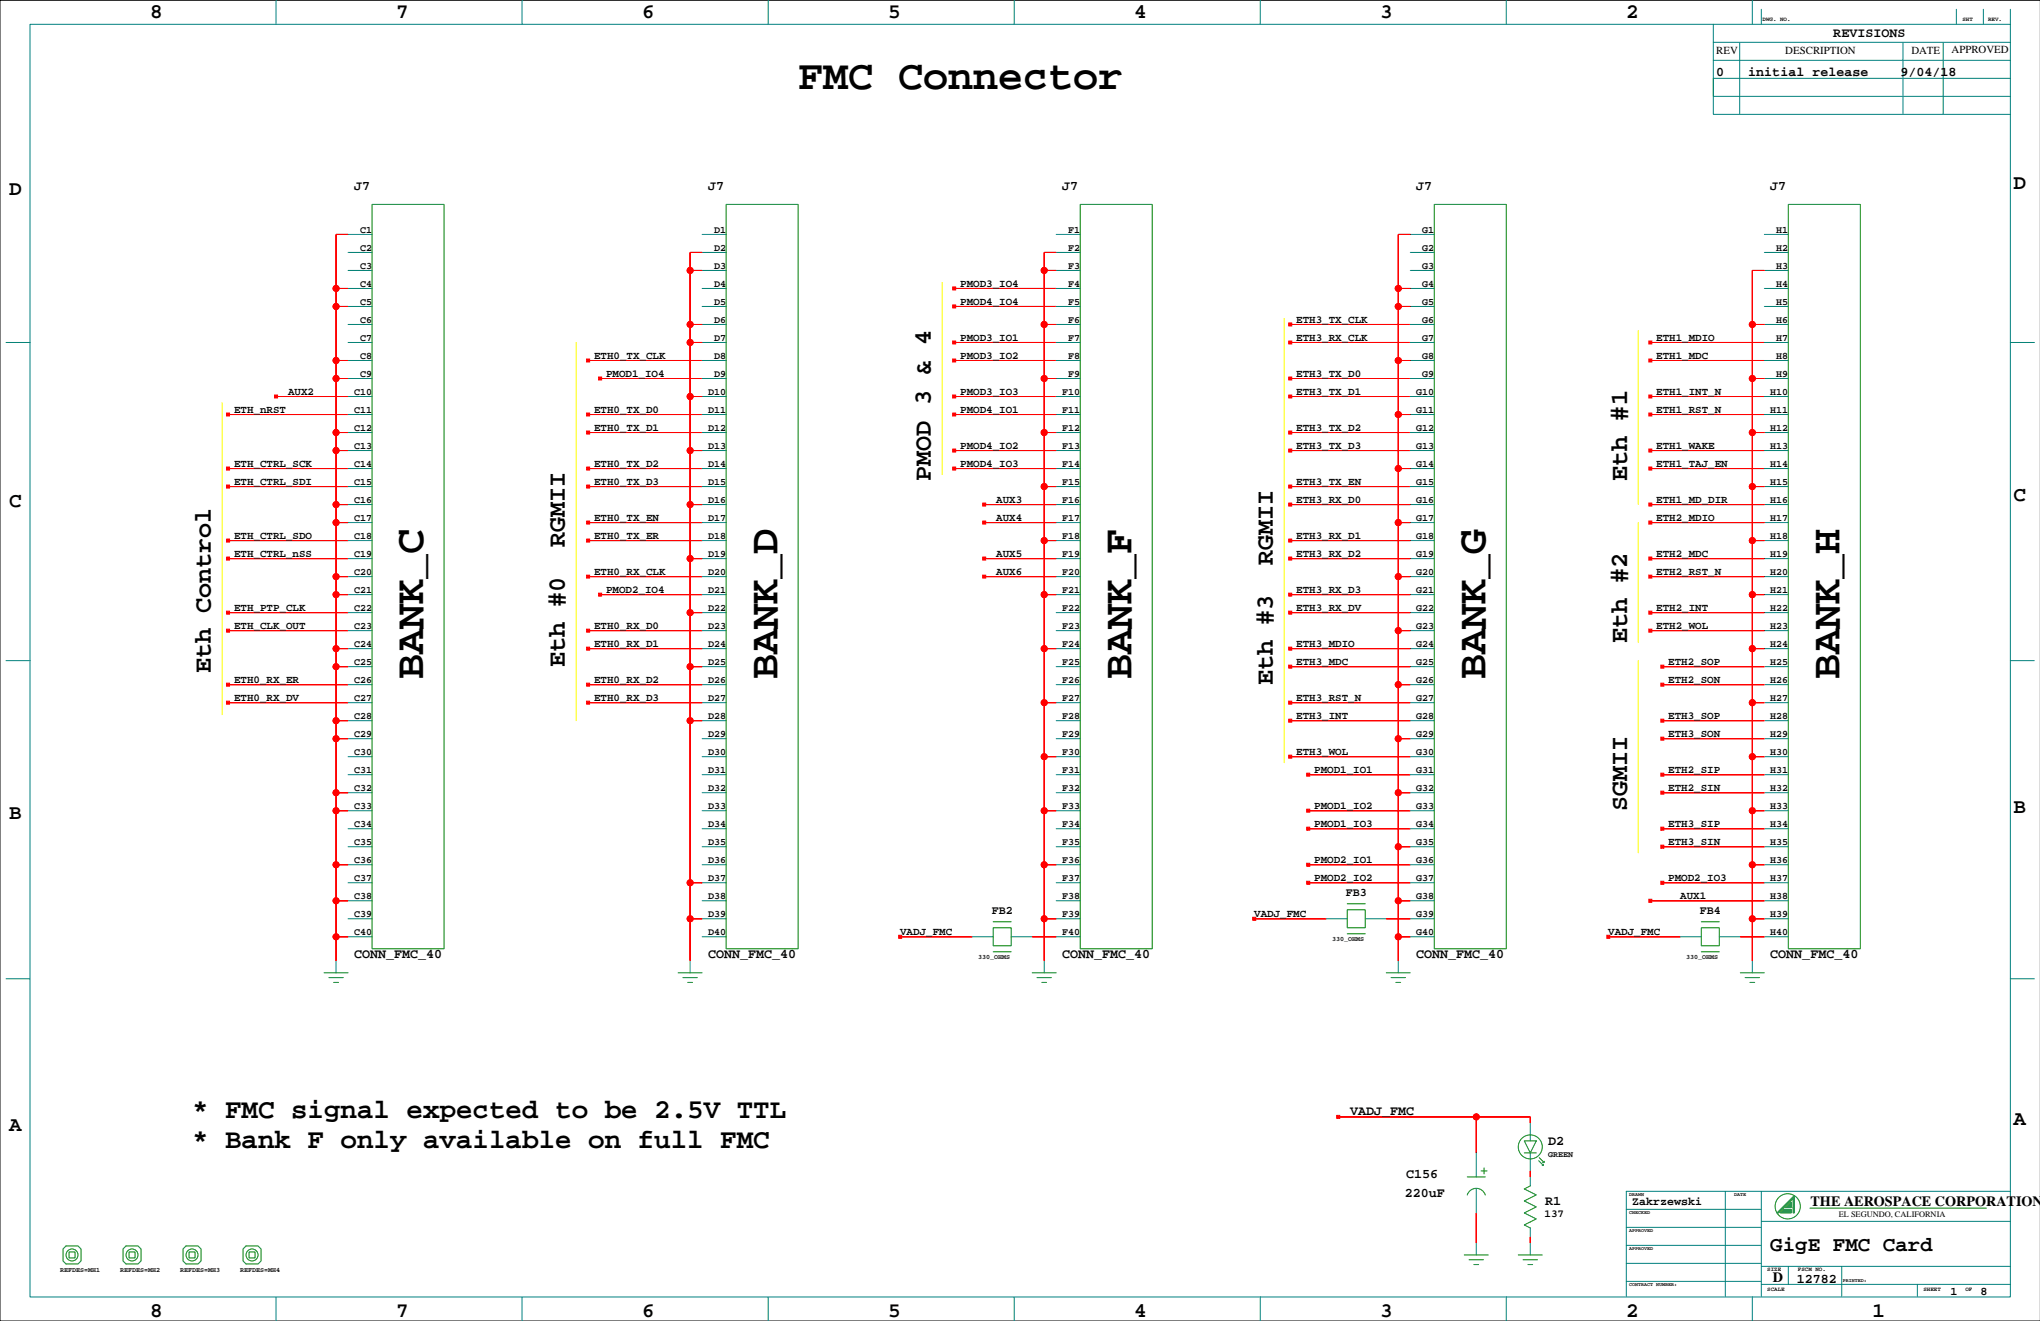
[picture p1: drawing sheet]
<svg xmlns="http://www.w3.org/2000/svg" width="863mm" height="559mm" viewBox="0 0 863 559" stroke-linecap="round" stroke-linejoin="round" font-family="sans-serif">
<defs><g id="words">
<g font-size="17.6">
<text x="337.7" y="37.6">FMC Connector</text>
<text x="179.1" y="287.1" transform="rotate(-90 179.1 287.1)">BANK_C</text>
<text x="329" y="287.1" transform="rotate(-90 329 287.1)">BANK_D</text>
<text x="478.8" y="287.1" transform="rotate(-90 478.8 287.1)">BANK_F</text>
<text x="628.6" y="287.1" transform="rotate(-90 628.6 287.1)">BANK_G</text>
<text x="778.4" y="287.1" transform="rotate(-90 778.4 287.1)">BANK_H</text>
</g>
<g font-size="11.6">
<text x="81.3" y="472.9">* FMC signal expected to be 2.5V TTL</text>
<text x="81.3" y="485.6">* Bank F only available on full FMC</text>
</g>
<g font-size="10.6">
<text x="393.9" y="203.3" transform="rotate(-90 393.9 203.3)">PMOD 3 &amp; 4</text>
<text x="688.5" y="203.3" transform="rotate(-90 688.5 203.3)">Eth #1</text>
<text x="239" y="231.2" transform="rotate(-90 239 231.2)">RGMII</text>
<text x="538.7" y="238.8" transform="rotate(-90 538.7 238.8)">RGMII</text>
<text x="688.5" y="271.8" transform="rotate(-90 688.5 271.8)">Eth #2</text>
<text x="89.2" y="284.5" transform="rotate(-90 89.2 284.5)">Eth Control</text>
<text x="239" y="282" transform="rotate(-90 239 282)">Eth #0</text>
<text x="538.7" y="289.6" transform="rotate(-90 538.7 289.6)">Eth #3</text>
<text x="688.5" y="342.9" transform="rotate(-90 688.5 342.9)">SGMII</text>
</g>
<g font-size="8.8">
<text x="63.5" y="7.4">8</text>
<text x="167.6" y="7.4">7</text>
<text x="271.7" y="7.4">6</text>
<text x="375.8" y="7.4">5</text>
<text x="480" y="7.4">4</text>
<text x="584.1" y="7.4">3</text>
<text x="688.2" y="7.4">2</text>
<text x="3.8" y="82.4">D</text>
<text x="852" y="79.8">D</text>
<text x="3.8" y="214.4">C</text>
<text x="852" y="211.9">C</text>
<text x="3.8" y="346.5">B</text>
<text x="852" y="343.9">B</text>
<text x="3.8" y="478.5">A</text>
<text x="852" y="476">A</text>
<text x="749.1" y="529.3">GigE FMC Card</text>
<text x="63.5" y="557.2">8</text>
<text x="167.6" y="557.2">7</text>
<text x="271.7" y="557.2">6</text>
<text x="375.8" y="557.2">5</text>
<text x="480" y="557.2">4</text>
<text x="584.1" y="557.2">3</text>
<text x="688.2" y="557.2">2</text>
<text x="792.3" y="557.2">1</text>
</g>
<g font-size="6">
<text x="766.1" y="510">THE AEROSPACE CORPORATION</text>
<text x="750.1" y="542.5">D</text>
</g>
<g font-size="5.6">
<text x="775.8" y="15.6">REVISIONS</text>
<text x="726.3" y="32.1">0</text>
<text x="739.8" y="32.1">initial release</text>
<text x="804.2" y="32.1">9/04/18</text>
<text x="149.8" y="80.4">J7</text>
<text x="299.7" y="80.4">J7</text>
<text x="449.5" y="80.4">J7</text>
<text x="599.3" y="80.4">J7</text>
<text x="749.1" y="80.4">J7</text>
<text x="149.8" y="405.4">CONN_FMC_40</text>
<text x="299.7" y="405.4">CONN_FMC_40</text>
<text x="449.5" y="405.4">CONN_FMC_40</text>
<text x="599.3" y="405.4">CONN_FMC_40</text>
<text x="749.1" y="405.4">CONN_FMC_40</text>
<text x="571.4" y="471.5">VADJ_FMC</text>
<text x="655.2" y="484.2">D2</text>
<text x="595" y="498.4">C156</text>
<text x="594.5" y="506.4">220uF</text>
<text x="653.8" y="509.9">R1</text>
<text x="760.3" y="542.8">12782</text>
</g>
<g font-size="4.9">
<text x="569.5" y="378.9">FB3</text>
<text x="419.6" y="386.5">FB2</text>
<text x="719.3" y="386.5">FB4</text>
<text x="690.7" y="509.7">Zakrzewski</text>
<text x="825.3" y="547.8">1</text>
<text x="838" y="547.8">8</text>
</g>
<g font-size="4.6">
<text x="726.3" y="22.7">REV</text>
<text x="755.5" y="22.7">DESCRIPTION</text>
<text x="808.8" y="22.7">DATE</text>
<text x="825.8" y="22.4">APPROVED</text>
<text x="406.3" y="121.2">PMOD3_IO4</text>
<text x="406.3" y="128.8">PMOD4_IO4</text>
<text x="548.5" y="136.4">ETH3_TX_CLK</text>
<text x="406.3" y="144.1">PMOD3_IO1</text>
<text x="548.5" y="144.1">ETH3_RX_CLK</text>
<text x="700.9" y="144.1">ETH1_MDIO</text>
<text x="251.4" y="151.7">ETH0_TX_CLK</text>
<text x="406.3" y="151.7">PMOD3_IO2</text>
<text x="700.9" y="151.7">ETH1_MDC</text>
<text x="256.5" y="159.3">PMOD1_IO4</text>
<text x="548.5" y="159.3">ETH3_TX_D0</text>
<text x="121.9" y="166.9">AUX2</text>
<text x="406.3" y="166.9">PMOD3_IO3</text>
<text x="548.5" y="166.9">ETH3_TX_D1</text>
<text x="700.9" y="166.9">ETH1_INT_N</text>
<text x="99" y="174.5">ETH_nRST</text>
<text x="251.4" y="174.5">ETH0_TX_D0</text>
<text x="406.3" y="174.5">PMOD4_IO1</text>
<text x="700.9" y="174.5">ETH1_RST_N</text>
<text x="251.4" y="182.1">ETH0_TX_D1</text>
<text x="548.5" y="182.1">ETH3_TX_D2</text>
<text x="406.3" y="189.8">PMOD4_IO2</text>
<text x="548.5" y="189.8">ETH3_TX_D3</text>
<text x="700.9" y="189.8">ETH1_WAKE</text>
<text x="99" y="197.4">ETH_CTRL_SCK</text>
<text x="251.4" y="197.4">ETH0_TX_D2</text>
<text x="406.3" y="197.4">PMOD4_IO3</text>
<text x="700.9" y="197.4">ETH1_TAJ_EN</text>
<text x="99" y="205">ETH_CTRL_SDI</text>
<text x="251.4" y="205">ETH0_TX_D3</text>
<text x="548.5" y="205">ETH3_TX_EN</text>
<text x="421.5" y="212.6">AUX3</text>
<text x="548.5" y="212.6">ETH3_RX_D0</text>
<text x="700.9" y="212.6">ETH1_MD_DIR</text>
<text x="251.4" y="220.2">ETH0_TX_EN</text>
<text x="421.5" y="220.2">AUX4</text>
<text x="700.9" y="220.2">ETH2_MDIO</text>
<text x="99" y="227.9">ETH_CTRL_SDO</text>
<text x="251.4" y="227.9">ETH0_TX_ER</text>
<text x="548.5" y="227.9">ETH3_RX_D1</text>
<text x="99" y="235.5">ETH_CTRL_nSS</text>
<text x="421.5" y="235.5">AUX5</text>
<text x="548.5" y="235.5">ETH3_RX_D2</text>
<text x="700.9" y="235.5">ETH2_MDC</text>
<text x="251.4" y="243.1">ETH0_RX_CLK</text>
<text x="421.5" y="243.1">AUX6</text>
<text x="700.9" y="243.1">ETH2_RST_N</text>
<text x="256.5" y="250.7">PMOD2_IO4</text>
<text x="548.5" y="250.7">ETH3_RX_D3</text>
<text x="99" y="258.3">ETH_PTP_CLK</text>
<text x="548.5" y="258.3">ETH3_RX_DV</text>
<text x="700.9" y="258.3">ETH2_INT</text>
<text x="99" y="266">ETH_CLK_OUT</text>
<text x="251.4" y="266">ETH0_RX_D0</text>
<text x="700.9" y="266">ETH2_WOL</text>
<text x="251.4" y="273.6">ETH0_RX_D1</text>
<text x="548.5" y="273.6">ETH3_MDIO</text>
<text x="548.5" y="281.2">ETH3_MDC</text>
<text x="706" y="281.2">ETH2_SOP</text>
<text x="99" y="288.8">ETH0_RX_ER</text>
<text x="251.4" y="288.8">ETH0_RX_D2</text>
<text x="706" y="288.8">ETH2_SON</text>
<text x="99" y="296.4">ETH0_RX_DV</text>
<text x="251.4" y="296.4">ETH0_RX_D3</text>
<text x="548.5" y="296.4">ETH3_RST_N</text>
<text x="548.5" y="304">ETH3_INT</text>
<text x="706" y="304">ETH3_SOP</text>
<text x="706" y="311.7">ETH3_SON</text>
<text x="548.5" y="319.3">ETH3_WOL</text>
<text x="556.1" y="326.9">PMOD1_IO1</text>
<text x="706" y="326.9">ETH2_SIP</text>
<text x="706" y="334.5">ETH2_SIN</text>
<text x="556.1" y="342.1">PMOD1_IO2</text>
<text x="556.1" y="349.8">PMOD1_IO3</text>
<text x="706" y="349.8">ETH3_SIP</text>
<text x="706" y="357.4">ETH3_SIN</text>
<text x="556.1" y="365">PMOD2_IO1</text>
<text x="556.1" y="372.6">PMOD2_IO2</text>
<text x="706" y="372.6">PMOD2_IO3</text>
<text x="711" y="380.2">AUX1</text>
<text x="530.7" y="387.8">VADJ_FMC</text>
<text x="380.9" y="395.5">VADJ_FMC</text>
<text x="680.6" y="395.5">VADJ_FMC</text>
<text x="653.6" y="514.8">137</text>
</g>
<g font-size="4.2">
<text x="152.4" y="98.4">C1</text>
<text x="302.2" y="98.4">D1</text>
<text x="452" y="98.4">F1</text>
<text x="601.8" y="98.4">G1</text>
<text x="751.7" y="98.4">H1</text>
<text x="152.4" y="106">C2</text>
<text x="302.2" y="106">D2</text>
<text x="452" y="106">F2</text>
<text x="601.8" y="106">G2</text>
<text x="751.7" y="106">H2</text>
<text x="152.4" y="113.6">C3</text>
<text x="302.2" y="113.6">D3</text>
<text x="452" y="113.6">F3</text>
<text x="601.8" y="113.6">G3</text>
<text x="751.7" y="113.6">H3</text>
<text x="152.4" y="121.3">C4</text>
<text x="302.2" y="121.3">D4</text>
<text x="452" y="121.3">F4</text>
<text x="601.8" y="121.3">G4</text>
<text x="751.7" y="121.3">H4</text>
<text x="152.4" y="128.9">C5</text>
<text x="302.2" y="128.9">D5</text>
<text x="452" y="128.9">F5</text>
<text x="601.8" y="128.9">G5</text>
<text x="751.7" y="128.9">H5</text>
<text x="152.4" y="136.5">C6</text>
<text x="302.2" y="136.5">D6</text>
<text x="452" y="136.5">F6</text>
<text x="601.8" y="136.5">G6</text>
<text x="751.7" y="136.5">H6</text>
<text x="152.4" y="144.1">C7</text>
<text x="302.2" y="144.1">D7</text>
<text x="452" y="144.1">F7</text>
<text x="601.8" y="144.1">G7</text>
<text x="751.7" y="144.1">H7</text>
<text x="152.4" y="151.7">C8</text>
<text x="302.2" y="151.7">D8</text>
<text x="452" y="151.7">F8</text>
<text x="601.8" y="151.7">G8</text>
<text x="751.7" y="151.7">H8</text>
<text x="152.4" y="159.4">C9</text>
<text x="302.2" y="159.4">D9</text>
<text x="452" y="159.4">F9</text>
<text x="601.8" y="159.4">G9</text>
<text x="751.7" y="159.4">H9</text>
<text x="149.8" y="167">C10</text>
<text x="299.7" y="167">D10</text>
<text x="449.5" y="167">F10</text>
<text x="599.3" y="167">G10</text>
<text x="749.1" y="167">H10</text>
<text x="149.8" y="174.6">C11</text>
<text x="299.7" y="174.6">D11</text>
<text x="449.5" y="174.6">F11</text>
<text x="599.3" y="174.6">G11</text>
<text x="749.1" y="174.6">H11</text>
<text x="149.8" y="182.2">C12</text>
<text x="299.7" y="182.2">D12</text>
<text x="449.5" y="182.2">F12</text>
<text x="599.3" y="182.2">G12</text>
<text x="749.1" y="182.2">H12</text>
<text x="149.8" y="189.8">C13</text>
<text x="299.7" y="189.8">D13</text>
<text x="449.5" y="189.8">F13</text>
<text x="599.3" y="189.8">G13</text>
<text x="749.1" y="189.8">H13</text>
<text x="149.8" y="197.4">C14</text>
<text x="299.7" y="197.4">D14</text>
<text x="449.5" y="197.4">F14</text>
<text x="599.3" y="197.4">G14</text>
<text x="749.1" y="197.4">H14</text>
<text x="149.8" y="205.1">C15</text>
<text x="299.7" y="205.1">D15</text>
<text x="449.5" y="205.1">F15</text>
<text x="599.3" y="205.1">G15</text>
<text x="749.1" y="205.1">H15</text>
<text x="149.8" y="212.7">C16</text>
<text x="299.7" y="212.7">D16</text>
<text x="449.5" y="212.7">F16</text>
<text x="599.3" y="212.7">G16</text>
<text x="749.1" y="212.7">H16</text>
<text x="149.8" y="220.3">C17</text>
<text x="299.7" y="220.3">D17</text>
<text x="449.5" y="220.3">F17</text>
<text x="599.3" y="220.3">G17</text>
<text x="749.1" y="220.3">H17</text>
<text x="149.8" y="227.9">C18</text>
<text x="299.7" y="227.9">D18</text>
<text x="449.5" y="227.9">F18</text>
<text x="599.3" y="227.9">G18</text>
<text x="749.1" y="227.9">H18</text>
<text x="149.8" y="235.5">C19</text>
<text x="299.7" y="235.5">D19</text>
<text x="449.5" y="235.5">F19</text>
<text x="599.3" y="235.5">G19</text>
<text x="749.1" y="235.5">H19</text>
<text x="149.8" y="243.2">C20</text>
<text x="299.7" y="243.2">D20</text>
<text x="449.5" y="243.2">F20</text>
<text x="599.3" y="243.2">G20</text>
<text x="749.1" y="243.2">H20</text>
<text x="149.8" y="250.8">C21</text>
<text x="299.7" y="250.8">D21</text>
<text x="449.5" y="250.8">F21</text>
<text x="599.3" y="250.8">G21</text>
<text x="749.1" y="250.8">H21</text>
<text x="149.8" y="258.4">C22</text>
<text x="299.7" y="258.4">D22</text>
<text x="449.5" y="258.4">F22</text>
<text x="599.3" y="258.4">G22</text>
<text x="749.1" y="258.4">H22</text>
<text x="149.8" y="266">C23</text>
<text x="299.7" y="266">D23</text>
<text x="449.5" y="266">F23</text>
<text x="599.3" y="266">G23</text>
<text x="749.1" y="266">H23</text>
<text x="149.8" y="273.6">C24</text>
<text x="299.7" y="273.6">D24</text>
<text x="449.5" y="273.6">F24</text>
<text x="599.3" y="273.6">G24</text>
<text x="749.1" y="273.6">H24</text>
<text x="149.8" y="281.2">C25</text>
<text x="299.7" y="281.2">D25</text>
<text x="449.5" y="281.2">F25</text>
<text x="599.3" y="281.2">G25</text>
<text x="749.1" y="281.2">H25</text>
<text x="149.8" y="288.9">C26</text>
<text x="299.7" y="288.9">D26</text>
<text x="449.5" y="288.9">F26</text>
<text x="599.3" y="288.9">G26</text>
<text x="749.1" y="288.9">H26</text>
<text x="149.8" y="296.5">C27</text>
<text x="299.7" y="296.5">D27</text>
<text x="449.5" y="296.5">F27</text>
<text x="599.3" y="296.5">G27</text>
<text x="749.1" y="296.5">H27</text>
<text x="149.8" y="304.1">C28</text>
<text x="299.7" y="304.1">D28</text>
<text x="449.5" y="304.1">F28</text>
<text x="599.3" y="304.1">G28</text>
<text x="749.1" y="304.1">H28</text>
<text x="149.8" y="311.7">C29</text>
<text x="299.7" y="311.7">D29</text>
<text x="449.5" y="311.7">F29</text>
<text x="599.3" y="311.7">G29</text>
<text x="749.1" y="311.7">H29</text>
<text x="149.8" y="319.3">C30</text>
<text x="299.7" y="319.3">D30</text>
<text x="449.5" y="319.3">F30</text>
<text x="599.3" y="319.3">G30</text>
<text x="749.1" y="319.3">H30</text>
<text x="149.8" y="327">C31</text>
<text x="299.7" y="327">D31</text>
<text x="449.5" y="327">F31</text>
<text x="599.3" y="327">G31</text>
<text x="749.1" y="327">H31</text>
<text x="149.8" y="334.6">C32</text>
<text x="299.7" y="334.6">D32</text>
<text x="449.5" y="334.6">F32</text>
<text x="599.3" y="334.6">G32</text>
<text x="749.1" y="334.6">H32</text>
<text x="149.8" y="342.2">C33</text>
<text x="299.7" y="342.2">D33</text>
<text x="449.5" y="342.2">F33</text>
<text x="599.3" y="342.2">G33</text>
<text x="749.1" y="342.2">H33</text>
<text x="149.8" y="349.8">C34</text>
<text x="299.7" y="349.8">D34</text>
<text x="449.5" y="349.8">F34</text>
<text x="599.3" y="349.8">G34</text>
<text x="749.1" y="349.8">H34</text>
<text x="149.8" y="357.4">C35</text>
<text x="299.7" y="357.4">D35</text>
<text x="449.5" y="357.4">F35</text>
<text x="599.3" y="357.4">G35</text>
<text x="749.1" y="357.4">H35</text>
<text x="149.8" y="365.1">C36</text>
<text x="299.7" y="365.1">D36</text>
<text x="449.5" y="365.1">F36</text>
<text x="599.3" y="365.1">G36</text>
<text x="749.1" y="365.1">H36</text>
<text x="149.8" y="372.7">C37</text>
<text x="299.7" y="372.7">D37</text>
<text x="449.5" y="372.7">F37</text>
<text x="599.3" y="372.7">G37</text>
<text x="749.1" y="372.7">H37</text>
<text x="149.8" y="380.3">C38</text>
<text x="299.7" y="380.3">D38</text>
<text x="449.5" y="380.3">F38</text>
<text x="599.3" y="380.3">G38</text>
<text x="749.1" y="380.3">H38</text>
<text x="149.8" y="387.9">C39</text>
<text x="299.7" y="387.9">D39</text>
<text x="449.5" y="387.9">F39</text>
<text x="599.3" y="387.9">G39</text>
<text x="749.1" y="387.9">H39</text>
<text x="149.8" y="395.5">C40</text>
<text x="299.7" y="395.5">D40</text>
<text x="449.5" y="395.5">F40</text>
<text x="599.3" y="395.5">G40</text>
<text x="749.1" y="395.5">H40</text>
</g>
<g font-size="3.5">
<text x="655.2" y="489.6">GREEN</text>
<text x="778.1" y="515">EL SEGUNDO, CALIFORNIA</text>
</g>
<g font-size="2.8">
<text x="563.8" y="398.3">330_OHMS</text>
<text x="413.9" y="405.9">330_OHMS</text>
<text x="713.6" y="405.9">330_OHMS</text>
<text x="25.4" y="538">REFDES=MH1</text>
<text x="50.8" y="538">REFDES=MH2</text>
<text x="76.2" y="538">REFDES=MH3</text>
<text x="101.6" y="538">REFDES=MH4</text>
</g>
<g font-size="2.5">
<text x="745.8" y="9.1">DWG. NO.</text>
<text x="830.4" y="9.1">SHT</text>
<text x="841.3" y="9.1">REV.</text>
<text x="747.9" y="537.8">SIZE</text>
<text x="760.8" y="537.8">FSCM NO.</text>
<text x="747.9" y="546.2">SCALE</text>
<text x="813.9" y="546.2">SHEET</text>
<text x="831.7" y="546.2">OF</text>
</g>
<g font-size="2.1">
<text x="689.5" y="506.1">DRAWN</text>
<text x="733.9" y="506.1">DATE</text>
<text x="689.5" y="513.7">CHECKED</text>
<text x="689.5" y="521.3">APPROVED</text>
<text x="689.5" y="529">APPROVED</text>
<text x="689.5" y="544.2">CONTRACT NUMBER:</text>
<text x="779.9" y="542.2">PRINTED:</text>
</g>
</g></defs>
<path d="M863.3 .1h-863.3v558.7h863.3" fill="none" stroke="#000" stroke-width=".42"/>
<g fill="none" stroke="#008080" stroke-width=".42">
<path d="M12.7 10.3h838v538.3h-838zM116.8 .1v10.2M220.9 .1v10.2M325 .1v10.2M429.2 .1v10.2M533.3 .1v10.2M637.4 .1v10.2M725 17.9v7.6h125.7M725 10.3v7.6h125.7M736.2 18.2v7.3M741.5 .1v10.2M745.3 3.9v6.4"/>
<path d="M805.3 18.2v7.3M822.3 18.2v7.3M827.9 3.9v6.4M839.3 3.9v6.4M850.7 3.9v6.4M725 25.5v7.6h125.7M736.2 25.8v14.7M805.3 25.8v7.3M805.3 33.4v7.4M822.3 25.8v14.7M725 40.8v7.6h125.7M725 40.5v-7.4v7.7h125.7"/>
<path d="M736.2 40.8v7.3M805.3 41v7.4M822.3 40.8v7.3M147.3 99.2h10.1M297.1 99.2h10.2M446.9 99.2h10.2M596.8 99.2h10.1M746.6 99.2h10.1M147.3 106.8h10.1M147.3 114.4h10.1M297.1 106.8h10.2M297.1 114.4h10.2"/>
<path d="M446.9 106.8h10.2M446.9 114.4h10.2M596.8 106.8h10.1M596.8 114.4h10.1M746.6 106.8h10.1M746.6 114.4h10.1M147.3 122h10.1M147.3 129.6h10.1M147.3 137.3h10.1M297.1 122h10.2M297.1 129.6h10.2M297.1 137.3h10.2"/>
<path d="M446.9 122h10.2M446.9 129.6h10.2M446.9 137.3h10.2M596.8 122h10.1M596.8 129.6h10.1M596.8 137.3h10.1M746.6 122h10.1M746.6 129.6h10.1M746.6 137.3h10.1M2.5 144.9h10.2M147.3 144.9h10.1M147.3 152.5h10.1"/>
<path d="M297.1 144.9h10.2M297.1 152.5h10.2M446.9 144.9h10.2M446.9 152.5h10.2M596.8 144.9h10.1M596.8 152.5h10.1M746.6 144.9h10.1M746.6 152.5h10.1M850.7 144.9h10.2M147.3 160.1h10.1M147.3 167.7h10.1M147.3 175.3h10.1"/>
<path d="M297.1 160.1h10.2M297.1 167.7h10.2M297.1 175.3h10.2M446.9 160.1h10.2M446.9 167.7h10.2M446.9 175.3h10.2M596.8 160.1h10.1M596.8 167.7h10.1M596.8 175.3h10.1M746.6 160.1h10.1M746.6 167.7h10.1M746.6 175.3h10.1"/>
<path d="M147.3 183h10.1M147.3 190.6h10.1M147.3 198.2h10.1M297.1 183h10.2M297.1 190.6h10.2M297.1 198.2h10.2M446.9 183h10.2M446.9 190.6h10.2M446.9 198.2h10.2M596.8 183h10.1M596.8 190.6h10.1M596.8 198.2h10.1"/>
<path d="M746.6 183h10.1M746.6 190.6h10.1M746.6 198.2h10.1M147.3 205.8h10.1M147.3 213.4h10.1M297.1 205.8h10.2M297.1 213.4h10.2M446.9 205.8h10.2M446.9 213.4h10.2M596.8 205.8h10.1M596.8 213.4h10.1M746.6 205.8h10.1"/>
<path d="M746.6 213.4h10.1M147.3 221.1h10.1M147.3 228.7h10.1M147.3 236.3h10.1M297.1 221.1h10.2M297.1 228.7h10.2M297.1 236.3h10.2M446.9 221.1h10.2M446.9 228.7h10.2M446.9 236.3h10.2M596.8 221.1h10.1M596.8 228.7h10.1"/>
<path d="M596.8 236.3h10.1M746.6 221.1h10.1M746.6 228.7h10.1M746.6 236.3h10.1M147.3 243.9h10.1M147.3 251.5h10.1M147.3 259.1h10.1M297.1 243.9h10.2M297.1 251.5h10.2M297.1 259.1h10.2M446.9 243.9h10.2M446.9 251.5h10.2"/>
<path d="M446.9 259.1h10.2M596.8 243.9h10.1M596.8 251.5h10.1M596.8 259.1h10.1M746.6 243.9h10.1M746.6 251.5h10.1M746.6 259.1h10.1M2.5 279.5h10.2M147.3 266.8h10.1M147.3 274.4h10.1M297.1 266.8h10.2M297.1 274.4h10.2"/>
<path d="M446.9 266.8h10.2M446.9 274.4h10.2M596.8 266.8h10.1M596.8 274.4h10.1M746.6 266.8h10.1M746.6 274.4h10.1M850.7 279.5h10.2M147.3 282h10.1M147.3 289.6h10.1M147.3 297.2h10.1M297.1 282h10.2M297.1 289.6h10.2"/>
<path d="M297.1 297.2h10.2M446.9 282h10.2M446.9 289.6h10.2M446.9 297.2h10.2M596.8 282h10.1M596.8 289.6h10.1M596.8 297.2h10.1M746.6 282h10.1M746.6 289.6h10.1M746.6 297.2h10.1M147.3 304.9h10.1M147.3 312.5h10.1"/>
<path d="M297.1 304.9h10.2M297.1 312.5h10.2M446.9 304.9h10.2M446.9 312.5h10.2M596.8 304.9h10.1M596.8 312.5h10.1M746.6 304.9h10.1M746.6 312.5h10.1M147.3 320.1h10.1M147.3 327.7h10.1M147.3 335.3h10.1M297.1 320.1h10.2"/>
<path d="M297.1 327.7h10.2M297.1 335.3h10.2M446.9 320.1h10.2M446.9 327.7h10.2M446.9 335.3h10.2M596.8 320.1h10.1M596.8 327.7h10.1M596.8 335.3h10.1M746.6 320.1h10.1M746.6 327.7h10.1M746.6 335.3h10.1M147.3 342.9h10.1"/>
<path d="M147.3 350.6h10.1M147.3 358.2h10.1M297.1 342.9h10.2M297.1 350.6h10.2M297.1 358.2h10.2M446.9 342.9h10.2M446.9 350.6h10.2M446.9 358.2h10.2M596.8 342.9h10.1M596.8 350.6h10.1M596.8 358.2h10.1M746.6 342.9h10.1"/>
<path d="M746.6 350.6h10.1M746.6 358.2h10.1M147.3 365.8h10.1M147.3 373.4h10.1M297.1 365.8h10.2M297.1 373.4h10.2M446.9 365.8h10.2M446.9 373.4h10.2M596.8 365.8h10.1M596.8 373.4h10.1M746.6 365.8h10.1M746.6 373.4h10.1"/>
<path d="M147.3 381h10.1M147.3 388.7h10.1M147.3 396.3h10.1M297.1 381h10.2M297.1 388.7h10.2M297.1 396.3h10.2M411.4 396.3h8.9M427.9 396.3h8.9M446.9 381h10.2M446.9 388.7h10.2M446.9 396.3h10.2M561.2 388.7h8.9"/>
<path d="M577.7 388.7h8.9M596.8 381h10.1M596.8 388.7h10.1M596.8 396.3h10.1M711 396.3h8.9M727.5 396.3h8.9M746.6 381h10.1M746.6 388.7h10.1M746.6 396.3h10.1M2.5 414.1h10.2M142.2 406.4v5.1M292 406.4v5.1"/>
<path d="M441.9 406.4v5.1M591.7 406.4v5.1M741.5 406.4v5.1M850.7 414.1h10.2M647.6 475v7.6M624.7 487.7v10.2M647.6 487.7v7.6M647.6 497.9v3.8M624.7 502.9v10.2M647.6 519.4v3.8M688.2 519.2h57.1M688.2 511.6h57.1"/>
<path d="M730.1 503.9v44.5M745.3 503.9v44.5M745.3 516.6h105.4M850.7 503.9h-162.5v44.5M624.7 525.8v5.1M647.6 525.8v5.1M688.2 534.4h57.1M688.2 526.8h57.1M745.3 535.7h105.4M756.7 535.7v7.6M779.3 535.7v12.7M116.8 548.6v10.2"/>
<path d="M220.9 548.6v10.2M325 548.6v10.2M429.2 548.6v10.2M533.3 548.6v10.2M637.4 548.6v10.2M688.2 542h57.1M741.5 548.6v10.2M745.3 543.3h105.4M811.3 543.3v5.1"/>
</g>
<g fill="none" stroke="#008000" stroke-width=".42">
<path d="M157.4 86.5h30.5v314.9h-30.5zM307.3 86.5h30.4v314.9h-30.4zM457.1 86.5h30.5v314.9h-30.5zM606.9 86.5h30.5v314.9h-30.5zM756.7 86.5h30.5v314.9h-30.5zM420.3 392.5h7.6v7.6h-7.6zM420.3 389.9h7.6M570.1 384.8h7.6v7.7h-7.6zM570.1 395h7.6M570.1 382.3h7.6M719.9 392.5h7.6v7.6h-7.6zM719.9 389.9h7.6"/>
<path d="M137.1 411.5h10.2M139.2 413.5h6.1M141.2 415.6h2M287 411.5h10.1M289 413.5h6.1M291 415.6h2M420.3 402.6h7.6M436.8 411.5h10.1M438.8 413.5h6.1M440.8 415.6h2.1M586.6 411.5h10.2M588.6 413.5h6.1"/>
<path d="M590.7 415.6h2M719.9 402.6h7.6M736.4 411.5h10.2M738.5 413.5h6.1M740.5 415.6h2M620.9 497.9h7.6M626.7 495.3h2.6M628 494v2.6M645 482.6h5.1l-2.5 5.1zM645 487.7h5.1M651.1 491l1.8 1.8M651.4 489.7l1.7 1.8"/>
<path d="M620.9 505.5a4 4 0 0 1 3.8-2.8 4 4 0 0 1 3.8 2.8M647.6 501.7l-2.6 1.2 5.1 2.6-5.1 2.5 5.1 2.6-5.1 2.5 5.1 2.5-5.1 2.6 2.6 1.2M765.9 511.1h74.6M27.9 527.1h5.1l1.3 1.2v5.1l-1.3 1.3h-5.1l-1.2-1.3v-5.1zM29.2 529.6h2.5v2.5h-2.5zM52.1 528.3l1.2-1.2h5.1l1.3 1.2v5.1l-1.3 1.3h-5.1l-1.2-1.3zM54.6 529.6h2.5v2.5h-2.5zM78.7 527.1h5.1l1.3 1.2v5.1l-1.3 1.3h-5.1l-1.2-1.3v-5.1zM80 529.6h2.5v2.5h-2.5zM104.1 527.1h5.1l1.3 1.2v5.1l-1.3 1.3h-5.1l-1.3-1.3v-5.1zM105.4 529.6h2.5v2.5h-2.5zM619.6 530.9h10.2"/>
<path d="M621.7 532.9h6M623.7 534.9h2M642.5 530.9h10.1M644.5 532.9h6.1M646.5 534.9h2.1"/>
<circle cx="647.6" cy="485.2" r="5.1"/>
<circle cx="756.5" cy="510.3" r="5.3"/>
<circle cx="30.5" cy="530.9" r="2.54"/>
<circle cx="55.9" cy="530.9" r="2.54"/>
<circle cx="81.3" cy="530.9" r="2.54"/>
<circle cx="106.7" cy="530.9" r="2.54"/>
</g>
<g fill="#008000" stroke="#008000" stroke-width=".42">
<path d="M755.5 510.8l2.5-2.3v2.3z" fill-rule="evenodd"/>
<path d="M753.4 513.1l1.6-1.5h3v1.5z" fill-rule="evenodd"/>
<path d="M759.3 505.7v7.4h-.5v-6.1l-6.1 6.1h-.8z" fill-rule="evenodd"/>
</g>
<g fill="#f00" stroke="#f00" stroke-width=".42">
<path d="M546 137.3h50.8z" fill-rule="evenodd"/>
<path d="M545.3 136.6h1.3v1.3h-1.3z" fill-rule="evenodd"/>
<path d="M546 205.8h50.8z" fill-rule="evenodd"/>
<path d="M545.3 205.2h1.3v1.3h-1.3z" fill-rule="evenodd"/>
<path d="M546 160.1h50.8z" fill-rule="evenodd"/>
<path d="M545.3 159.5h1.3v1.2h-1.3z" fill-rule="evenodd"/>
<path d="M546 167.7h50.8z" fill-rule="evenodd"/>
<path d="M545.3 167.1h1.3v1.3h-1.3z" fill-rule="evenodd"/>
<path d="M546 183h50.8z" fill-rule="evenodd"/>
<path d="M545.3 182.3h1.3v1.3h-1.3z" fill-rule="evenodd"/>
<path d="M546 190.6h50.8z" fill-rule="evenodd"/>
<path d="M545.3 189.9h1.3v1.3h-1.3z" fill-rule="evenodd"/>
<path d="M546 144.9h50.8z" fill-rule="evenodd"/>
<path d="M545.3 144.2h1.3v1.3h-1.3z" fill-rule="evenodd"/>
<path d="M698.3 152.5h48.3z" fill-rule="evenodd"/>
<path d="M697.7 151.9h1.3v1.2h-1.3z" fill-rule="evenodd"/>
<path d="M698.3 144.9h48.3z" fill-rule="evenodd"/>
<path d="M697.7 144.2h1.3v1.3h-1.3z" fill-rule="evenodd"/>
<path d="M698.3 167.7h48.3z" fill-rule="evenodd"/>
<path d="M697.7 167.1h1.3v1.3h-1.3z" fill-rule="evenodd"/>
<path d="M698.3 175.3h48.3z" fill-rule="evenodd"/>
<path d="M697.7 174.7h1.3v1.3h-1.3z" fill-rule="evenodd"/>
<path d="M698.3 190.6h48.3z" fill-rule="evenodd"/>
<path d="M697.7 189.9h1.3v1.3h-1.3z" fill-rule="evenodd"/>
<path d="M698.3 198.2h48.3z" fill-rule="evenodd"/>
<path d="M697.7 197.6h1.3v1.2h-1.3z" fill-rule="evenodd"/>
<path d="M96.5 175.3h50.8z" fill-rule="evenodd"/>
<path d="M95.9 174.7h1.2v1.3h-1.2z" fill-rule="evenodd"/>
<path d="M96.5 259.1h50.8z" fill-rule="evenodd"/>
<path d="M95.9 258.5h1.2v1.3h-1.2z" fill-rule="evenodd"/>
<path d="M96.5 266.8h50.8z" fill-rule="evenodd"/>
<path d="M95.9 266.1h1.2v1.3h-1.2z" fill-rule="evenodd"/>
<path d="M96.5 198.2h50.8z" fill-rule="evenodd"/>
<path d="M95.9 197.6h1.2v1.2h-1.2z" fill-rule="evenodd"/>
<path d="M96.5 205.8h50.8z" fill-rule="evenodd"/>
<path d="M95.9 205.2h1.2v1.3h-1.2z" fill-rule="evenodd"/>
<path d="M96.5 228.7h50.8z" fill-rule="evenodd"/>
<path d="M95.9 228h1.2v1.3h-1.2z" fill-rule="evenodd"/>
<path d="M96.5 236.3h50.8z" fill-rule="evenodd"/>
<path d="M95.9 235.7h1.2v1.2h-1.2z" fill-rule="evenodd"/>
<path d="M248.9 152.5h48.2z" fill-rule="evenodd"/>
<path d="M248.2 151.9h1.3v1.2h-1.3z" fill-rule="evenodd"/>
<path d="M248.9 221.1h48.2z" fill-rule="evenodd"/>
<path d="M248.2 220.4h1.3v1.3h-1.3z" fill-rule="evenodd"/>
<path d="M248.9 228.7h48.2z" fill-rule="evenodd"/>
<path d="M248.2 228h1.3v1.3h-1.3z" fill-rule="evenodd"/>
<path d="M248.9 175.3h48.2z" fill-rule="evenodd"/>
<path d="M248.2 174.7h1.3v1.3h-1.3z" fill-rule="evenodd"/>
<path d="M248.9 183h48.2z" fill-rule="evenodd"/>
<path d="M248.2 182.3h1.3v1.3h-1.3z" fill-rule="evenodd"/>
<path d="M248.9 198.2h48.2z" fill-rule="evenodd"/>
<path d="M248.2 197.6h1.3v1.2h-1.3z" fill-rule="evenodd"/>
<path d="M248.9 205.8h48.2z" fill-rule="evenodd"/>
<path d="M248.2 205.2h1.3v1.3h-1.3z" fill-rule="evenodd"/>
<path d="M248.9 243.9h48.2z" fill-rule="evenodd"/>
<path d="M248.2 243.3h1.3v1.2h-1.3z" fill-rule="evenodd"/>
<path d="M96.5 289.6h50.8z" fill-rule="evenodd"/>
<path d="M95.9 289h1.2v1.3h-1.2z" fill-rule="evenodd"/>
<path d="M96.5 297.2h50.8z" fill-rule="evenodd"/>
<path d="M95.9 296.6h1.2v1.3h-1.2z" fill-rule="evenodd"/>
<path d="M248.9 266.8h48.2z" fill-rule="evenodd"/>
<path d="M248.2 266.1h1.3v1.3h-1.3z" fill-rule="evenodd"/>
<path d="M553.6 327.7h43.2z" fill-rule="evenodd"/>
<path d="M553 327.1h1.2v1.2h-1.2z" fill-rule="evenodd"/>
<path d="M553.6 342.9h43.2z" fill-rule="evenodd"/>
<path d="M553 342.3h1.2v1.3h-1.2z" fill-rule="evenodd"/>
<path d="M553.6 350.6h43.2z" fill-rule="evenodd"/>
<path d="M553 349.9h1.2v1.3h-1.2z" fill-rule="evenodd"/>
<path d="M253.9 160.1h43.2z" fill-rule="evenodd"/>
<path d="M253.3 159.5h1.3v1.2h-1.3z" fill-rule="evenodd"/>
<path d="M553.6 365.8h43.2z" fill-rule="evenodd"/>
<path d="M553 365.2h1.2v1.2h-1.2z" fill-rule="evenodd"/>
<path d="M553.6 373.4h43.2z" fill-rule="evenodd"/>
<path d="M553 372.8h1.2v1.3h-1.2z" fill-rule="evenodd"/>
<path d="M703.4 373.4h43.2z" fill-rule="evenodd"/>
<path d="M702.8 372.8h1.3v1.3h-1.3z" fill-rule="evenodd"/>
<path d="M253.9 251.5h43.2z" fill-rule="evenodd"/>
<path d="M253.3 250.9h1.3v1.3h-1.3z" fill-rule="evenodd"/>
<path d="M403.8 144.9h43.1z" fill-rule="evenodd"/>
<path d="M403.1 144.2h1.3v1.3h-1.3z" fill-rule="evenodd"/>
<path d="M403.8 152.5h43.1z" fill-rule="evenodd"/>
<path d="M403.1 151.9h1.3v1.2h-1.3z" fill-rule="evenodd"/>
<path d="M403.8 167.7h43.1z" fill-rule="evenodd"/>
<path d="M403.1 167.1h1.3v1.3h-1.3z" fill-rule="evenodd"/>
<path d="M403.8 122h43.1z" fill-rule="evenodd"/>
<path d="M403.1 121.4h1.3v1.3h-1.3z" fill-rule="evenodd"/>
<path d="M403.8 129.6h43.1z" fill-rule="evenodd"/>
<path d="M403.1 129h1.3v1.3h-1.3z" fill-rule="evenodd"/>
<path d="M248.9 274.4h48.2z" fill-rule="evenodd"/>
<path d="M248.2 273.7h1.3v1.3h-1.3z" fill-rule="evenodd"/>
<path d="M248.9 289.6h48.2z" fill-rule="evenodd"/>
<path d="M248.2 289h1.3v1.3h-1.3z" fill-rule="evenodd"/>
<path d="M248.9 297.2h48.2z" fill-rule="evenodd"/>
<path d="M248.2 296.6h1.3v1.3h-1.3z" fill-rule="evenodd"/>
<path d="M647.6 495.3v2.6z" fill-rule="evenodd"/>
<path d="M647.6 523.2v2.6z" fill-rule="evenodd"/>
<path d="M142.2 213.4h5.1z" fill-rule="evenodd"/>
<path d="M142.2 183h5.1z" fill-rule="evenodd"/>
<path d="M142.2 190.6h5.1z" fill-rule="evenodd"/>
<path d="M142.2 274.4h5.1z" fill-rule="evenodd"/>
<path d="M142.2 160.1h5.1z" fill-rule="evenodd"/>
<path d="M142.2 221.1h5.1z" fill-rule="evenodd"/>
<path d="M142.2 251.5h5.1z" fill-rule="evenodd"/>
<path d="M142.2 243.9h5.1z" fill-rule="evenodd"/>
<path d="M142.2 381h5.1z" fill-rule="evenodd"/>
<path d="M142.2 381v15.3z" fill-rule="evenodd"/>
<path d="M142.2 342.9h5.1z" fill-rule="evenodd"/>
<path d="M142.2 335.3h5.1z" fill-rule="evenodd"/>
<path d="M142.2 335.3v7.6z" fill-rule="evenodd"/>
<path d="M142.2 312.5h5.1z" fill-rule="evenodd"/>
<path d="M142.2 312.5v22.8z" fill-rule="evenodd"/>
<path d="M142.2 274.4v7.6z" fill-rule="evenodd"/>
<path d="M142.2 396.3h5.1z" fill-rule="evenodd"/>
<path d="M142.2 304.9v7.6z" fill-rule="evenodd"/>
<path d="M142.2 282v22.9z" fill-rule="evenodd"/>
<path d="M142.2 282h5.1z" fill-rule="evenodd"/>
<path d="M142.2 251.5v22.9z" fill-rule="evenodd"/>
<path d="M142.2 243.9v7.6z" fill-rule="evenodd"/>
<path d="M142.2 129.6h5.1z" fill-rule="evenodd"/>
<path d="M142.2 122h5.1z" fill-rule="evenodd"/>
<path d="M142.2 99.2h5.1z" fill-rule="evenodd"/>
<path d="M142.2 99.2v22.8z" fill-rule="evenodd"/>
<path d="M142.2 122v7.6z" fill-rule="evenodd"/>
<path d="M142.2 129.6v22.9z" fill-rule="evenodd"/>
<path d="M142.2 152.5h5.1z" fill-rule="evenodd"/>
<path d="M142.2 152.5v7.6z" fill-rule="evenodd"/>
<path d="M142.2 160.1v22.9z" fill-rule="evenodd"/>
<path d="M142.2 183v7.6z" fill-rule="evenodd"/>
<path d="M142.2 190.6v22.8z" fill-rule="evenodd"/>
<path d="M142.2 213.4v7.7z" fill-rule="evenodd"/>
<path d="M142.2 221.1v22.8z" fill-rule="evenodd"/>
<path d="M142.2 304.9h5.1z" fill-rule="evenodd"/>
<path d="M142.2 342.9v22.9z" fill-rule="evenodd"/>
<path d="M142.2 365.8v15.2z" fill-rule="evenodd"/>
<path d="M142.2 365.8h5.1z" fill-rule="evenodd"/>
<path d="M142.2 396.3v10.1z" fill-rule="evenodd"/>
<path d="M292 388.7h5.1z" fill-rule="evenodd"/>
<path d="M292 137.3h5.1z" fill-rule="evenodd"/>
<path d="M292 137.3v7.6z" fill-rule="evenodd"/>
<path d="M292 167.7h5.1z" fill-rule="evenodd"/>
<path d="M292 282h5.1z" fill-rule="evenodd"/>
<path d="M292 388.7v17.7z" fill-rule="evenodd"/>
<path d="M292 373.4v15.3z" fill-rule="evenodd"/>
<path d="M292 373.4h5.1z" fill-rule="evenodd"/>
<path d="M292 304.9v68.5z" fill-rule="evenodd"/>
<path d="M292 304.9h5.1z" fill-rule="evenodd"/>
<path d="M292 282v22.9z" fill-rule="evenodd"/>
<path d="M292 259.1v22.9z" fill-rule="evenodd"/>
<path d="M292 259.1h5.1z" fill-rule="evenodd"/>
<path d="M292 236.3v22.8z" fill-rule="evenodd"/>
<path d="M292 236.3h5.1z" fill-rule="evenodd"/>
<path d="M292 213.4v22.9z" fill-rule="evenodd"/>
<path d="M292 213.4h5.1z" fill-rule="evenodd"/>
<path d="M292 190.6v22.8z" fill-rule="evenodd"/>
<path d="M292 190.6h5.1z" fill-rule="evenodd"/>
<path d="M292 167.7v22.9z" fill-rule="evenodd"/>
<path d="M292 144.9v22.8z" fill-rule="evenodd"/>
<path d="M292 106.8h5.1z" fill-rule="evenodd"/>
<path d="M292 106.8v7.6z" fill-rule="evenodd"/>
<path d="M292 114.4h5.1z" fill-rule="evenodd"/>
<path d="M292 114.4v22.9z" fill-rule="evenodd"/>
<path d="M292 144.9h5.1z" fill-rule="evenodd"/>
<path d="M441.9 388.7v17.7z" fill-rule="evenodd"/>
<path d="M441.9 388.7h5z" fill-rule="evenodd"/>
<path d="M441.9 365.8v22.9z" fill-rule="evenodd"/>
<path d="M441.9 365.8h5z" fill-rule="evenodd"/>
<path d="M441.9 342.9v22.9z" fill-rule="evenodd"/>
<path d="M441.9 342.9h5z" fill-rule="evenodd"/>
<path d="M441.9 320.1v22.8z" fill-rule="evenodd"/>
<path d="M441.9 320.1h5z" fill-rule="evenodd"/>
<path d="M441.9 297.2v22.9z" fill-rule="evenodd"/>
<path d="M441.9 297.2h5z" fill-rule="evenodd"/>
<path d="M441.9 274.4v22.8z" fill-rule="evenodd"/>
<path d="M441.9 274.4h5z" fill-rule="evenodd"/>
<path d="M441.9 251.5v22.9z" fill-rule="evenodd"/>
<path d="M441.9 251.5h5z" fill-rule="evenodd"/>
<path d="M441.9 228.7v22.8z" fill-rule="evenodd"/>
<path d="M441.9 228.7h5z" fill-rule="evenodd"/>
<path d="M441.9 205.8v22.9z" fill-rule="evenodd"/>
<path d="M441.9 205.8h5z" fill-rule="evenodd"/>
<path d="M441.9 183v22.8z" fill-rule="evenodd"/>
<path d="M441.9 183h5z" fill-rule="evenodd"/>
<path d="M441.9 160.1v22.9z" fill-rule="evenodd"/>
<path d="M441.9 160.1h5z" fill-rule="evenodd"/>
<path d="M441.9 137.3v22.8z" fill-rule="evenodd"/>
<path d="M441.9 137.3h5z" fill-rule="evenodd"/>
<path d="M441.9 114.4v22.9z" fill-rule="evenodd"/>
<path d="M441.9 114.4h5z" fill-rule="evenodd"/>
<path d="M441.9 106.8v7.6z" fill-rule="evenodd"/>
<path d="M441.9 106.8h5z" fill-rule="evenodd"/>
<path d="M591.7 122h5.1z" fill-rule="evenodd"/>
<path d="M591.7 122v7.6z" fill-rule="evenodd"/>
<path d="M591.7 396.3v10.1z" fill-rule="evenodd"/>
<path d="M591.7 312.5h5.1z" fill-rule="evenodd"/>
<path d="M591.7 243.9h5.1z" fill-rule="evenodd"/>
<path d="M591.7 221.1h5.1z" fill-rule="evenodd"/>
<path d="M591.7 198.2h5.1z" fill-rule="evenodd"/>
<path d="M591.7 175.3h5.1z" fill-rule="evenodd"/>
<path d="M591.7 129.6h5.1z" fill-rule="evenodd"/>
<path d="M591.7 129.6v22.9z" fill-rule="evenodd"/>
<path d="M591.7 152.5h5.1z" fill-rule="evenodd"/>
<path d="M591.7 152.5v22.8z" fill-rule="evenodd"/>
<path d="M591.7 175.3v22.9z" fill-rule="evenodd"/>
<path d="M591.7 198.2v22.9z" fill-rule="evenodd"/>
<path d="M591.7 243.9v22.9z" fill-rule="evenodd"/>
<path d="M591.7 266.8h5.1z" fill-rule="evenodd"/>
<path d="M591.7 266.8v22.8z" fill-rule="evenodd"/>
<path d="M591.7 289.6h5.1z" fill-rule="evenodd"/>
<path d="M591.7 289.6v22.9z" fill-rule="evenodd"/>
<path d="M591.7 335.3h5.1z" fill-rule="evenodd"/>
<path d="M591.7 335.3v22.9z" fill-rule="evenodd"/>
<path d="M591.7 358.2h5.1z" fill-rule="evenodd"/>
<path d="M591.7 358.2v22.8z" fill-rule="evenodd"/>
<path d="M591.7 381h5.1z" fill-rule="evenodd"/>
<path d="M591.7 381v15.3z" fill-rule="evenodd"/>
<path d="M591.7 396.3h5.1z" fill-rule="evenodd"/>
<path d="M591.7 99.2v22.8z" fill-rule="evenodd"/>
<path d="M591.7 99.2h5.1z" fill-rule="evenodd"/>
<path d="M591.7 312.5v22.8z" fill-rule="evenodd"/>
<path d="M591.7 221.1v22.8z" fill-rule="evenodd"/>
<path d="M741.5 228.7h5.1z" fill-rule="evenodd"/>
<path d="M741.5 251.5h5.1z" fill-rule="evenodd"/>
<path d="M741.5 274.4h5.1z" fill-rule="evenodd"/>
<path d="M741.5 297.2h5.1z" fill-rule="evenodd"/>
<path d="M741.5 320.1h5.1z" fill-rule="evenodd"/>
<path d="M741.5 342.9h5.1z" fill-rule="evenodd"/>
<path d="M741.5 365.8h5.1z" fill-rule="evenodd"/>
<path d="M741.5 388.7h5.1z" fill-rule="evenodd"/>
<path d="M741.5 388.7v17.7z" fill-rule="evenodd"/>
<path d="M741.5 365.8v22.9z" fill-rule="evenodd"/>
<path d="M741.5 342.9v22.9z" fill-rule="evenodd"/>
<path d="M741.5 320.1v22.8z" fill-rule="evenodd"/>
<path d="M741.5 297.2v22.9z" fill-rule="evenodd"/>
<path d="M741.5 274.4v22.8z" fill-rule="evenodd"/>
<path d="M741.5 251.5v22.9z" fill-rule="evenodd"/>
<path d="M741.5 228.7v22.8z" fill-rule="evenodd"/>
<path d="M741.5 205.8v22.9z" fill-rule="evenodd"/>
<path d="M741.5 205.8h5.1z" fill-rule="evenodd"/>
<path d="M741.5 183h5.1z" fill-rule="evenodd"/>
<path d="M741.5 160.1h5.1z" fill-rule="evenodd"/>
<path d="M741.5 137.3h5.1z" fill-rule="evenodd"/>
<path d="M741.5 114.4h5.1z" fill-rule="evenodd"/>
<path d="M741.5 114.4v22.9z" fill-rule="evenodd"/>
<path d="M741.5 137.3v22.8z" fill-rule="evenodd"/>
<path d="M741.5 160.1v22.9z" fill-rule="evenodd"/>
<path d="M741.5 183v22.8z" fill-rule="evenodd"/>
<path d="M680.6 396.3h30.4z" fill-rule="evenodd"/>
<path d="M679.9 395.6h1.3v1.3h-1.3z" fill-rule="evenodd"/>
<path d="M736.4 396.3h10.2z" fill-rule="evenodd"/>
<path d="M380.9 396.3h30.5z" fill-rule="evenodd"/>
<path d="M380.3 395.6h1.2v1.3h-1.2z" fill-rule="evenodd"/>
<path d="M436.8 396.3h10.1z" fill-rule="evenodd"/>
<path d="M530.7 388.7h30.5z" fill-rule="evenodd"/>
<path d="M530.1 388h1.3v1.3h-1.3z" fill-rule="evenodd"/>
<path d="M586.6 388.7h10.2z" fill-rule="evenodd"/>
<path d="M624.7 513.1v12.7z" fill-rule="evenodd"/>
<path d="M566.3 472.5h58.4z" fill-rule="evenodd"/>
<path d="M647.6 472.5v2.5z" fill-rule="evenodd"/>
<path d="M624.7 472.5h22.9z" fill-rule="evenodd"/>
<path d="M624.7 472.5v15.2z" fill-rule="evenodd"/>
<path d="M565.7 471.8h1.2v1.3h-1.2z" fill-rule="evenodd"/>
<path d="M698.3 213.4h48.3z" fill-rule="evenodd"/>
<path d="M697.7 212.8h1.3v1.3h-1.3z" fill-rule="evenodd"/>
<path d="M546 213.4h50.8z" fill-rule="evenodd"/>
<path d="M545.3 212.8h1.3v1.3h-1.3z" fill-rule="evenodd"/>
<path d="M546 228.7h50.8z" fill-rule="evenodd"/>
<path d="M545.3 228h1.3v1.3h-1.3z" fill-rule="evenodd"/>
<path d="M546 236.3h50.8z" fill-rule="evenodd"/>
<path d="M545.3 235.7h1.3v1.2h-1.3z" fill-rule="evenodd"/>
<path d="M546 251.5h50.8z" fill-rule="evenodd"/>
<path d="M545.3 250.9h1.3v1.3h-1.3z" fill-rule="evenodd"/>
<path d="M546 259.1h50.8z" fill-rule="evenodd"/>
<path d="M545.3 258.5h1.3v1.3h-1.3z" fill-rule="evenodd"/>
<path d="M546 282h50.8z" fill-rule="evenodd"/>
<path d="M545.3 281.4h1.3v1.2h-1.3z" fill-rule="evenodd"/>
<path d="M546 274.4h50.8z" fill-rule="evenodd"/>
<path d="M545.3 273.7h1.3v1.3h-1.3z" fill-rule="evenodd"/>
<path d="M546 297.2h50.8z" fill-rule="evenodd"/>
<path d="M545.3 296.6h1.3v1.3h-1.3z" fill-rule="evenodd"/>
<path d="M546 304.9h50.8z" fill-rule="evenodd"/>
<path d="M545.3 304.2h1.3v1.3h-1.3z" fill-rule="evenodd"/>
<path d="M546 320.1h50.8z" fill-rule="evenodd"/>
<path d="M545.3 319.5h1.3v1.2h-1.3z" fill-rule="evenodd"/>
<path d="M698.3 381h48.3z" fill-rule="evenodd"/>
<path d="M697.7 380.4h1.3v1.3h-1.3z" fill-rule="evenodd"/>
<path d="M698.3 221.1h48.3z" fill-rule="evenodd"/>
<path d="M697.7 220.4h1.3v1.3h-1.3z" fill-rule="evenodd"/>
<path d="M698.3 236.3h48.3z" fill-rule="evenodd"/>
<path d="M697.7 235.7h1.3v1.2h-1.3z" fill-rule="evenodd"/>
<path d="M698.3 243.9h48.3z" fill-rule="evenodd"/>
<path d="M697.7 243.3h1.3v1.2h-1.3z" fill-rule="evenodd"/>
<path d="M698.3 259.1h48.3z" fill-rule="evenodd"/>
<path d="M697.7 258.5h1.3v1.3h-1.3z" fill-rule="evenodd"/>
<path d="M698.3 266.8h48.3z" fill-rule="evenodd"/>
<path d="M697.7 266.1h1.3v1.3h-1.3z" fill-rule="evenodd"/>
<path d="M703.4 282h43.2z" fill-rule="evenodd"/>
<path d="M702.8 281.4h1.3v1.2h-1.3z" fill-rule="evenodd"/>
<path d="M703.4 289.6h43.2z" fill-rule="evenodd"/>
<path d="M702.8 289h1.3v1.3h-1.3z" fill-rule="evenodd"/>
<path d="M703.4 327.7h43.2z" fill-rule="evenodd"/>
<path d="M702.8 327.1h1.3v1.2h-1.3z" fill-rule="evenodd"/>
<path d="M703.4 335.3h43.2z" fill-rule="evenodd"/>
<path d="M702.8 334.7h1.3v1.3h-1.3z" fill-rule="evenodd"/>
<path d="M703.4 304.9h43.2z" fill-rule="evenodd"/>
<path d="M702.8 304.2h1.3v1.3h-1.3z" fill-rule="evenodd"/>
<path d="M703.4 312.5h43.2z" fill-rule="evenodd"/>
<path d="M702.8 311.8h1.3v1.3h-1.3z" fill-rule="evenodd"/>
<path d="M703.4 350.6h43.2z" fill-rule="evenodd"/>
<path d="M702.8 349.9h1.3v1.3h-1.3z" fill-rule="evenodd"/>
<path d="M703.4 358.2h43.2z" fill-rule="evenodd"/>
<path d="M702.8 357.6h1.3v1.2h-1.3z" fill-rule="evenodd"/>
<path d="M403.8 175.3h43.1z" fill-rule="evenodd"/>
<path d="M403.1 174.7h1.3v1.3h-1.3z" fill-rule="evenodd"/>
<path d="M403.8 190.6h43.1z" fill-rule="evenodd"/>
<path d="M403.1 189.9h1.3v1.3h-1.3z" fill-rule="evenodd"/>
<path d="M403.8 198.2h43.1z" fill-rule="evenodd"/>
<path d="M403.1 197.6h1.3v1.2h-1.3z" fill-rule="evenodd"/>
<path d="M416.5 243.9h30.4z" fill-rule="evenodd"/>
<path d="M415.8 243.3h1.3v1.2h-1.3z" fill-rule="evenodd"/>
<path d="M116.8 167.7h30.5z" fill-rule="evenodd"/>
<path d="M116.2 167.1h1.2v1.3h-1.2z" fill-rule="evenodd"/>
<path d="M416.5 213.4h30.4z" fill-rule="evenodd"/>
<path d="M415.8 212.8h1.3v1.3h-1.3z" fill-rule="evenodd"/>
<path d="M416.5 221.1h30.4z" fill-rule="evenodd"/>
<path d="M415.8 220.4h1.3v1.3h-1.3z" fill-rule="evenodd"/>
<path d="M416.5 236.3h30.4z" fill-rule="evenodd"/>
<path d="M415.8 235.7h1.3v1.2h-1.3z" fill-rule="evenodd"/>
<circle cx="142.2" cy="335.3" r="1.27"/>
<circle cx="142.2" cy="312.5" r="1.27"/>
<circle cx="142.2" cy="282" r="1.27"/>
<circle cx="142.2" cy="274.4" r="1.27"/>
<circle cx="142.2" cy="251.5" r="1.27"/>
<circle cx="142.2" cy="122" r="1.27"/>
<circle cx="142.2" cy="129.6" r="1.27"/>
<circle cx="142.2" cy="152.5" r="1.27"/>
<circle cx="142.2" cy="160.1" r="1.27"/>
<circle cx="142.2" cy="183" r="1.27"/>
<circle cx="142.2" cy="190.6" r="1.27"/>
<circle cx="142.2" cy="213.4" r="1.27"/>
<circle cx="142.2" cy="243.9" r="1.27"/>
<circle cx="142.2" cy="221.1" r="1.27"/>
<circle cx="142.2" cy="304.9" r="1.27"/>
<circle cx="142.2" cy="342.9" r="1.27"/>
<circle cx="142.2" cy="381" r="1.27"/>
<circle cx="142.2" cy="365.8" r="1.27"/>
<circle cx="142.2" cy="396.3" r="1.27"/>
<circle cx="292" cy="388.7" r="1.27"/>
<circle cx="292" cy="373.4" r="1.27"/>
<circle cx="292" cy="304.9" r="1.27"/>
<circle cx="292" cy="282" r="1.27"/>
<circle cx="292" cy="259.1" r="1.27"/>
<circle cx="292" cy="236.3" r="1.27"/>
<circle cx="292" cy="213.4" r="1.27"/>
<circle cx="292" cy="190.6" r="1.27"/>
<circle cx="292" cy="167.7" r="1.27"/>
<circle cx="292" cy="137.3" r="1.27"/>
<circle cx="292" cy="114.4" r="1.27"/>
<circle cx="292" cy="144.9" r="1.27"/>
<circle cx="441.9" cy="388.7" r="1.27"/>
<circle cx="441.9" cy="365.8" r="1.27"/>
<circle cx="441.9" cy="342.9" r="1.27"/>
<circle cx="441.9" cy="320.1" r="1.27"/>
<circle cx="441.9" cy="297.2" r="1.27"/>
<circle cx="441.9" cy="274.4" r="1.27"/>
<circle cx="441.9" cy="251.5" r="1.27"/>
<circle cx="441.9" cy="228.7" r="1.27"/>
<circle cx="441.9" cy="205.8" r="1.27"/>
<circle cx="441.9" cy="183" r="1.27"/>
<circle cx="441.9" cy="160.1" r="1.27"/>
<circle cx="441.9" cy="137.3" r="1.27"/>
<circle cx="441.9" cy="114.4" r="1.27"/>
<circle cx="591.7" cy="129.6" r="1.27"/>
<circle cx="591.7" cy="152.5" r="1.27"/>
<circle cx="591.7" cy="175.3" r="1.27"/>
<circle cx="591.7" cy="198.2" r="1.27"/>
<circle cx="591.7" cy="266.8" r="1.27"/>
<circle cx="591.7" cy="289.6" r="1.27"/>
<circle cx="591.7" cy="358.2" r="1.27"/>
<circle cx="591.7" cy="381" r="1.27"/>
<circle cx="591.7" cy="396.3" r="1.27"/>
<circle cx="591.7" cy="122" r="1.27"/>
<circle cx="591.7" cy="335.3" r="1.27"/>
<circle cx="591.7" cy="312.5" r="1.27"/>
<circle cx="591.7" cy="243.9" r="1.27"/>
<circle cx="591.7" cy="221.1" r="1.27"/>
<circle cx="741.5" cy="388.7" r="1.27"/>
<circle cx="741.5" cy="365.8" r="1.27"/>
<circle cx="741.5" cy="342.9" r="1.27"/>
<circle cx="741.5" cy="320.1" r="1.27"/>
<circle cx="741.5" cy="297.2" r="1.27"/>
<circle cx="741.5" cy="274.4" r="1.27"/>
<circle cx="741.5" cy="251.5" r="1.27"/>
<circle cx="741.5" cy="228.7" r="1.27"/>
<circle cx="741.5" cy="137.3" r="1.27"/>
<circle cx="741.5" cy="160.1" r="1.27"/>
<circle cx="741.5" cy="205.8" r="1.27"/>
<circle cx="741.5" cy="183" r="1.27"/>
<circle cx="624.7" cy="472.5" r="1.27"/>
</g>
<g fill="none" stroke="#f00" stroke-width=".42">
<path d="M147.3 99.2h-5.1v307.2M596.8 99.2h-5.1v307.2M292 114.4h5.1M297.1 106.8h-5.1v299.6M441.9 114.4h5M446.9 106.8h-5v299.6M746.6 114.4h-5.1v292M142.2 122h5.1M142.2 129.6h5.1M292 137.3h5.1M403.8 122h43.1M403.8 129.6h43.1"/>
<path d="M441.9 137.3h5M546 137.3h50.8M591.7 122h5.1M591.7 129.6h5.1M741.5 137.3h5.1M142.2 152.5h5.1M248.9 152.5h48.2M292 144.9h5.1M403.8 144.9h43.1M403.8 152.5h43.1M546 144.9h50.8M591.7 152.5h5.1"/>
<path d="M698.3 144.9h48.3M698.3 152.5h48.3M96.5 175.3h50.8M116.8 167.7h30.5M142.2 160.1h5.1M248.9 175.3h48.2M253.9 160.1h43.2M292 167.7h5.1M403.8 167.7h43.1M403.8 175.3h43.1M441.9 160.1h5M546 160.1h50.8"/>
<path d="M546 167.7h50.8M591.7 175.3h5.1M698.3 167.7h48.3M698.3 175.3h48.3M741.5 160.1h5.1M96.5 198.2h50.8M142.2 183h5.1M142.2 190.6h5.1M248.9 183h48.2M248.9 198.2h48.2M292 190.6h5.1M403.8 190.6h43.1"/>
<path d="M403.8 198.2h43.1M441.9 183h5M546 183h50.8M546 190.6h50.8M591.7 198.2h5.1M698.3 190.6h48.3M698.3 198.2h48.3M741.5 183h5.1M96.5 205.8h50.8M142.2 213.4h5.1M248.9 205.8h48.2M292 213.4h5.1"/>
<path d="M416.5 213.4h30.4M441.9 205.8h5M546 205.8h50.8M546 213.4h50.8M698.3 213.4h48.3M741.5 205.8h5.1M96.5 228.7h50.8M96.5 236.3h50.8M142.2 221.1h5.1M248.9 228.7h48.2M248.9 221.1h48.2M292 236.3h5.1"/>
<path d="M416.5 236.3h30.4M416.5 221.1h30.4M441.9 228.7h5M546 228.7h50.8M546 236.3h50.8M591.7 221.1h5.1M698.3 236.3h48.3M698.3 221.1h48.3M741.5 228.7h5.1M96.5 259.1h50.8M142.2 243.9h5.1M142.2 251.5h5.1"/>
<path d="M248.9 243.9h48.2M253.9 251.5h43.2M292 259.1h5.1M416.5 243.9h30.4M441.9 251.5h5M546 259.1h50.8M546 251.5h50.8M591.7 243.9h5.1M698.3 259.1h48.3M698.3 243.9h48.3M741.5 251.5h5.1M96.5 266.8h50.8"/>
<path d="M142.2 274.4h5.1M248.9 266.8h48.2M248.9 274.4h48.2M441.9 274.4h5M546 274.4h50.8M591.7 266.8h5.1M698.3 266.8h48.3M741.5 274.4h5.1M96.5 289.6h50.8M96.5 297.2h50.8M142.2 282h5.1M248.9 289.6h48.2"/>
<path d="M248.9 297.2h48.2M292 282h5.1M441.9 297.2h5M546 297.2h50.8M546 282h50.8M591.7 289.6h5.1M703.4 289.6h43.2M703.4 282h43.2M741.5 297.2h5.1M142.2 312.5h5.1M142.2 304.9h5.1M292 304.9h5.1"/>
<path d="M546 304.9h50.8M591.7 312.5h5.1M703.4 312.5h43.2M703.4 304.9h43.2M142.2 335.3h5.1M441.9 320.1h5M546 320.1h50.8M553.6 327.7h43.2M591.7 335.3h5.1M703.4 327.7h43.2M703.4 335.3h43.2M741.5 320.1h5.1"/>
<path d="M142.2 342.9h5.1M441.9 342.9h5M553.6 342.9h43.2M553.6 350.6h43.2M591.7 358.2h5.1M703.4 350.6h43.2M703.4 358.2h43.2M741.5 342.9h5.1M142.2 365.8h5.1M292 373.4h5.1M441.9 365.8h5M553.6 365.8h43.2"/>
<path d="M553.6 373.4h43.2M703.4 373.4h43.2M741.5 365.8h5.1M142.2 381h5.1M142.2 396.3h5.1M292 388.7h5.1M380.9 396.3h30.5M436.8 396.3h10.1M441.9 388.7h5M530.7 388.7h30.5M586.6 388.7h10.2M591.7 381h5.1"/>
<path d="M591.7 396.3h5.1M680.6 396.3h30.4M698.3 381h48.3M736.4 396.3h10.2M741.5 388.7h5.1M566.3 472.5h81.3v2.5M624.7 472.5v15.2M647.6 495.3v2.6M624.7 513.1v12.7M647.6 523.2v2.6"/>
<circle cx="292" cy="114.4" r="1.27"/>
<circle cx="441.9" cy="114.4" r="1.27"/>
<circle cx="142.2" cy="122" r="1.27"/>
<circle cx="142.2" cy="129.6" r="1.27"/>
<circle cx="292" cy="137.3" r="1.27"/>
<circle cx="441.9" cy="137.3" r="1.27"/>
<circle cx="591.7" cy="122" r="1.27"/>
<circle cx="591.7" cy="129.6" r="1.27"/>
<circle cx="741.5" cy="137.3" r="1.27"/>
<circle cx="142.2" cy="152.5" r="1.27"/>
<circle cx="292" cy="144.9" r="1.27"/>
<circle cx="591.7" cy="152.5" r="1.27"/>
<circle cx="142.2" cy="160.1" r="1.27"/>
<circle cx="292" cy="167.7" r="1.27"/>
<circle cx="441.9" cy="160.1" r="1.27"/>
<circle cx="591.7" cy="175.3" r="1.27"/>
<circle cx="741.5" cy="160.1" r="1.27"/>
<circle cx="142.2" cy="183" r="1.27"/>
<circle cx="142.2" cy="190.6" r="1.27"/>
<circle cx="292" cy="190.6" r="1.27"/>
<circle cx="441.9" cy="183" r="1.27"/>
<circle cx="591.7" cy="198.2" r="1.27"/>
<circle cx="741.5" cy="183" r="1.27"/>
<circle cx="142.2" cy="213.4" r="1.27"/>
<circle cx="292" cy="213.4" r="1.27"/>
<circle cx="441.9" cy="205.8" r="1.27"/>
<circle cx="741.5" cy="205.8" r="1.27"/>
<circle cx="142.2" cy="221.1" r="1.27"/>
<circle cx="292" cy="236.3" r="1.27"/>
<circle cx="441.9" cy="228.7" r="1.27"/>
<circle cx="591.7" cy="221.1" r="1.27"/>
<circle cx="741.5" cy="228.7" r="1.27"/>
<circle cx="142.2" cy="251.5" r="1.27"/>
<circle cx="142.2" cy="243.9" r="1.27"/>
<circle cx="292" cy="259.1" r="1.27"/>
<circle cx="441.9" cy="251.5" r="1.27"/>
<circle cx="591.7" cy="243.9" r="1.27"/>
<circle cx="741.5" cy="251.5" r="1.27"/>
<circle cx="142.2" cy="274.4" r="1.27"/>
<circle cx="441.9" cy="274.4" r="1.27"/>
<circle cx="591.7" cy="266.8" r="1.27"/>
<circle cx="741.5" cy="274.4" r="1.27"/>
<circle cx="142.2" cy="282" r="1.27"/>
<circle cx="292" cy="282" r="1.27"/>
<circle cx="441.9" cy="297.2" r="1.27"/>
<circle cx="591.7" cy="289.6" r="1.27"/>
<circle cx="741.5" cy="297.2" r="1.27"/>
<circle cx="142.2" cy="312.5" r="1.27"/>
<circle cx="142.2" cy="304.9" r="1.27"/>
<circle cx="292" cy="304.9" r="1.27"/>
<circle cx="591.7" cy="312.5" r="1.27"/>
<circle cx="142.2" cy="335.3" r="1.27"/>
<circle cx="441.9" cy="320.1" r="1.27"/>
<circle cx="591.7" cy="335.3" r="1.27"/>
<circle cx="741.5" cy="320.1" r="1.27"/>
<circle cx="142.2" cy="342.9" r="1.27"/>
<circle cx="441.9" cy="342.9" r="1.27"/>
<circle cx="591.7" cy="358.2" r="1.27"/>
<circle cx="741.5" cy="342.9" r="1.27"/>
<circle cx="142.2" cy="365.8" r="1.27"/>
<circle cx="292" cy="373.4" r="1.27"/>
<circle cx="441.9" cy="365.8" r="1.27"/>
<circle cx="741.5" cy="365.8" r="1.27"/>
<circle cx="142.2" cy="381" r="1.27"/>
<circle cx="142.2" cy="396.3" r="1.27"/>
<circle cx="292" cy="388.7" r="1.27"/>
<circle cx="441.9" cy="388.7" r="1.27"/>
<circle cx="591.7" cy="381" r="1.27"/>
<circle cx="591.7" cy="396.3" r="1.27"/>
<circle cx="741.5" cy="388.7" r="1.27"/>
<circle cx="624.7" cy="472.5" r="1.27"/>
</g>
<path d="M398.7 119.5v81.2M543.4 134.7v187.9M693.3 139.8v73.6M243.8 144.9v160M94 170.3v132M693.3 221.1v50.7M693.3 279.5v81.2" fill="none" stroke="#ff0" stroke-width=".42"/>
<path d="M652.6 493l.5-.5v.5zM652.9 491.8l.5-.5v.5z" fill="none" stroke="#008200" stroke-width=".42"/>
<use href="#words"/>
</svg>
